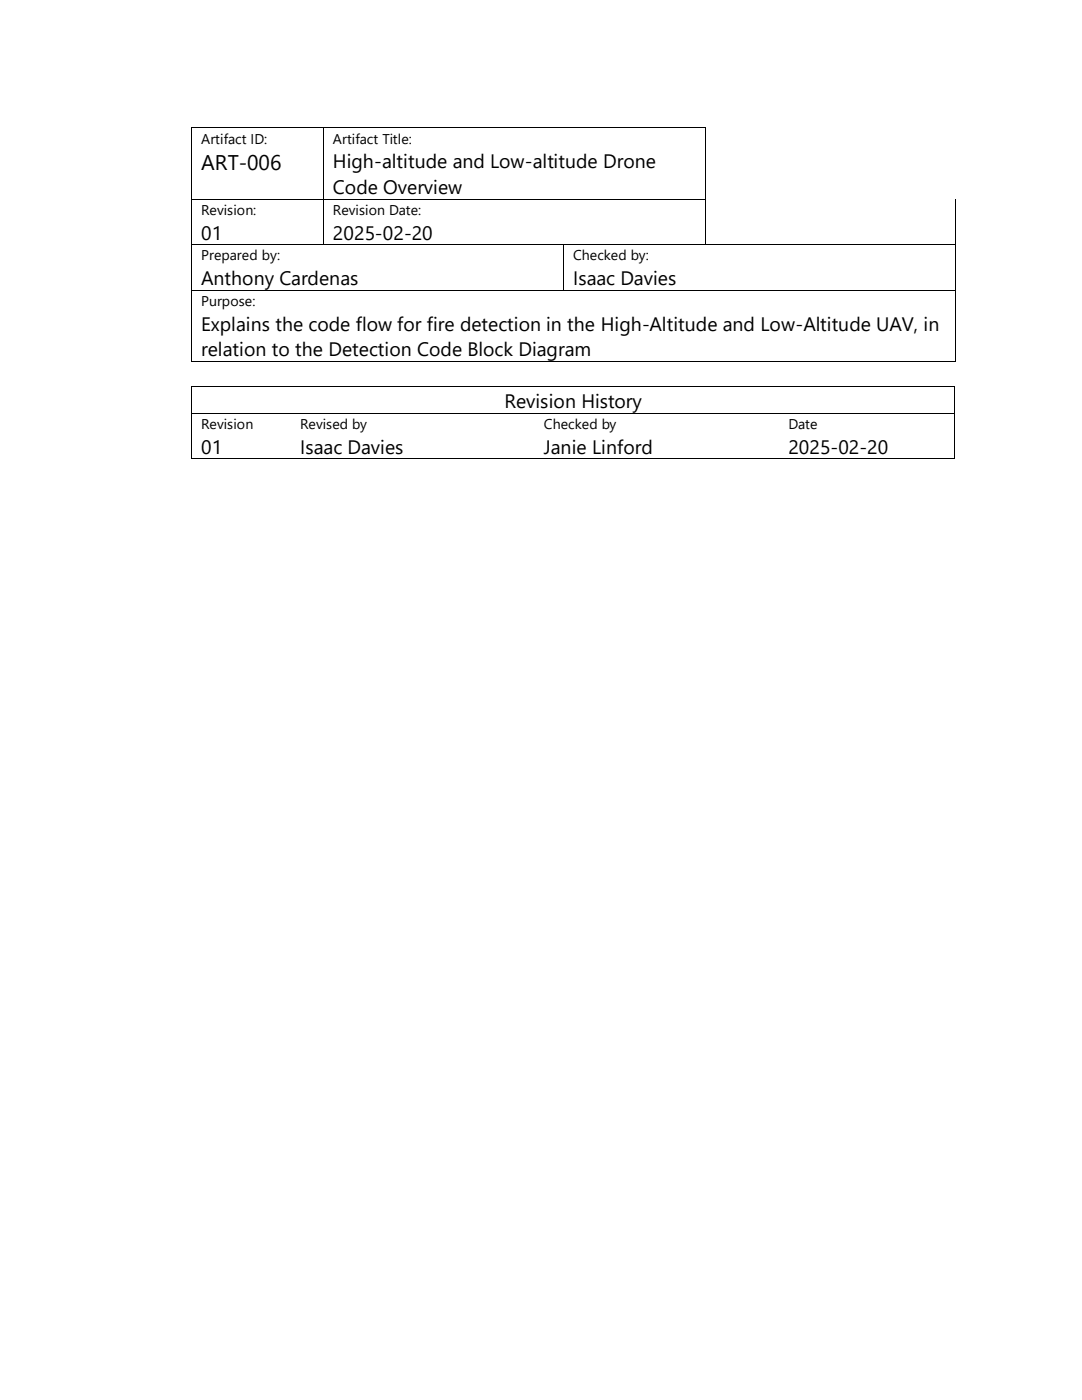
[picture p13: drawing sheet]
<svg xmlns="http://www.w3.org/2000/svg" width="216mm" height="279mm" viewBox="0 0 216 279" stroke-linecap="round" stroke-linejoin="round" font-family="sans-serif">
<defs><g id="words">
<text font-size="4.2" x="40.1" y="33.9">ART-006</text>
<g font-size="3.9">
<text x="66.4" y="33.5">High-altitude and Low-altitude Drone</text>
<text x="66.4" y="38.7">Code Overview</text>
<text x="40.1" y="47.8">01</text>
<text x="66.4" y="47.8">2025-02-20</text>
<text x="40.1" y="56.9">Anthony Cardenas</text>
<text x="114.3" y="56.9">Isaac Davies</text>
<text x="40.1" y="66">Explains the code flow for fire detection in the High-Altitude and Low-Altitude UAV, in</text>
<text x="40.1" y="71.1">relation to the Detection Code Block Diagram</text>
<text x="100.7" y="81.4">Revision History</text>
<text x="40.1" y="90.5">01</text>
<text x="59.9" y="90.5">Isaac Davies</text>
<text x="108.5" y="90.5">Janie Linford</text>
<text x="157.3" y="90.5">2025-02-20</text>
</g>
<g font-size="2.8">
<text x="40.1" y="28.7">Artifact ID:</text>
<text x="66.4" y="28.7">Artifact Title:</text>
<text x="40.1" y="42.9">Revision:</text>
<text x="66.4" y="42.9">Revision Date:</text>
<text x="40.1" y="52">Prepared by:</text>
<text x="114.3" y="52">Checked by:</text>
<text x="40.1" y="61">Purpose:</text>
<text x="40.1" y="85.6">Revision</text>
<text x="59.9" y="85.6">Revised by</text>
<text x="108.5" y="85.6">Checked by</text>
<text x="157.3" y="85.6">Date</text>
</g>
</g></defs>
<g fill="#000">
<path d="M38.1 25.4h.2v.2h-.2z" fill-rule="evenodd"/>
<path d="M38.1 25.4h.2v.2h-.2z" fill-rule="evenodd"/>
<path d="M38.1 39.7h.2v.2h-.2z" fill-rule="evenodd"/>
<path d="M64.5 25.4h.2v.2h-.2z" fill-rule="evenodd"/>
<path d="M64.5 39.7h.2v.2h-.2z" fill-rule="evenodd"/>
<path d="M140.6 25.4h.2v.2h-.2z" fill-rule="evenodd"/>
<path d="M140.6 25.4h.2v.2h-.2z" fill-rule="evenodd"/>
<path d="M140.6 39.7h.2v.2h-.2z" fill-rule="evenodd"/>
<path d="M190.5 39.7h.2v.2h-.2z" fill-rule="evenodd"/>
<path d="M38.1 48.8h.2v.2h-.2z" fill-rule="evenodd"/>
<path d="M38.1 57.9h.2v.1h-.2z" fill-rule="evenodd"/>
<path d="M64.5 48.8h.2v.2h-.2z" fill-rule="evenodd"/>
<path d="M112.3 48.8h.2v.2h-.2z" fill-rule="evenodd"/>
<path d="M112.3 57.9h.2v.1h-.2z" fill-rule="evenodd"/>
<path d="M140.6 48.8h.2v.2h-.2z" fill-rule="evenodd"/>
<path d="M190.5 48.8h.2v.2h-.2z" fill-rule="evenodd"/>
<path d="M190.5 57.9h.2v.1h-.2z" fill-rule="evenodd"/>
<path d="M38.1 72.1h.2v.2h-.2z" fill-rule="evenodd"/>
<path d="M38.1 72.1h.2v.2h-.2z" fill-rule="evenodd"/>
<path d="M38.1 77h.2v.2h-.2z" fill-rule="evenodd"/>
<path d="M38.1 77h.2v.2h-.2z" fill-rule="evenodd"/>
<path d="M190.4 77h.2v.2h-.2z" fill-rule="evenodd"/>
<path d="M190.4 77h.2v.2h-.2z" fill-rule="evenodd"/>
<path d="M190.5 72.1h.2v.2h-.2z" fill-rule="evenodd"/>
<path d="M190.5 72.1h.2v.2h-.2z" fill-rule="evenodd"/>
<path d="M38.1 82.4h.2v.2h-.2z" fill-rule="evenodd"/>
<path d="M38.1 91.5h.2v.2h-.2z" fill-rule="evenodd"/>
<path d="M38.1 91.5h.2v.2h-.2z" fill-rule="evenodd"/>
<path d="M57.7 91.5h.2v.2h-.2z" fill-rule="evenodd"/>
<path d="M58 82.4h.1v.2h-.1z" fill-rule="evenodd"/>
<path d="M106.4 91.5h.2v.2h-.2z" fill-rule="evenodd"/>
<path d="M106.7 82.4h.1v.2h-.1z" fill-rule="evenodd"/>
<path d="M155.1 91.5h.2v.2h-.2z" fill-rule="evenodd"/>
<path d="M155.4 82.4h.2v.2h-.2z" fill-rule="evenodd"/>
<path d="M190.4 82.4h.2v.2h-.2z" fill-rule="evenodd"/>
<path d="M190.4 91.5h.2v.2h-.2z" fill-rule="evenodd"/>
<path d="M190.4 91.5h.2v.2h-.2z" fill-rule="evenodd"/>
</g>
<g fill="none" stroke="#000" stroke-width=".2">
<path d="M38.2 25.6v14.1M38.2 39.9v8.9M38.3 25.5h26.2M38.3 39.8h26.2M64.6 25.6v14.1M64.6 39.9v8.9M64.7 25.5h75.9M64.7 39.8h75.9M140.7 25.6v14.1M140.7 39.9v8.9M190.6 39.9v8.9M38.2 49v8.9"/>
<path d="M38.2 58v14.1M38.3 48.9h26.2M38.3 58h74M64.7 48.9h47.6M112.4 49v8.9M112.5 48.9h28.1M112.5 58h78M140.8 48.9h49.7M190.6 49v8.9M190.6 58v14.1M38.2 77.2v5.2M38.3 72.2h152.2"/>
<path d="M38.3 77.1h152.1M190.5 77.2v5.2M38.2 82.6v8.9M38.3 82.5h19.7M38.3 91.6h152.1M58.1 82.5h48.6M106.8 82.5h48.6M155.6 82.5h34.8M190.5 82.6v8.9"/>
</g>
<use href="#words"/>
</svg>
